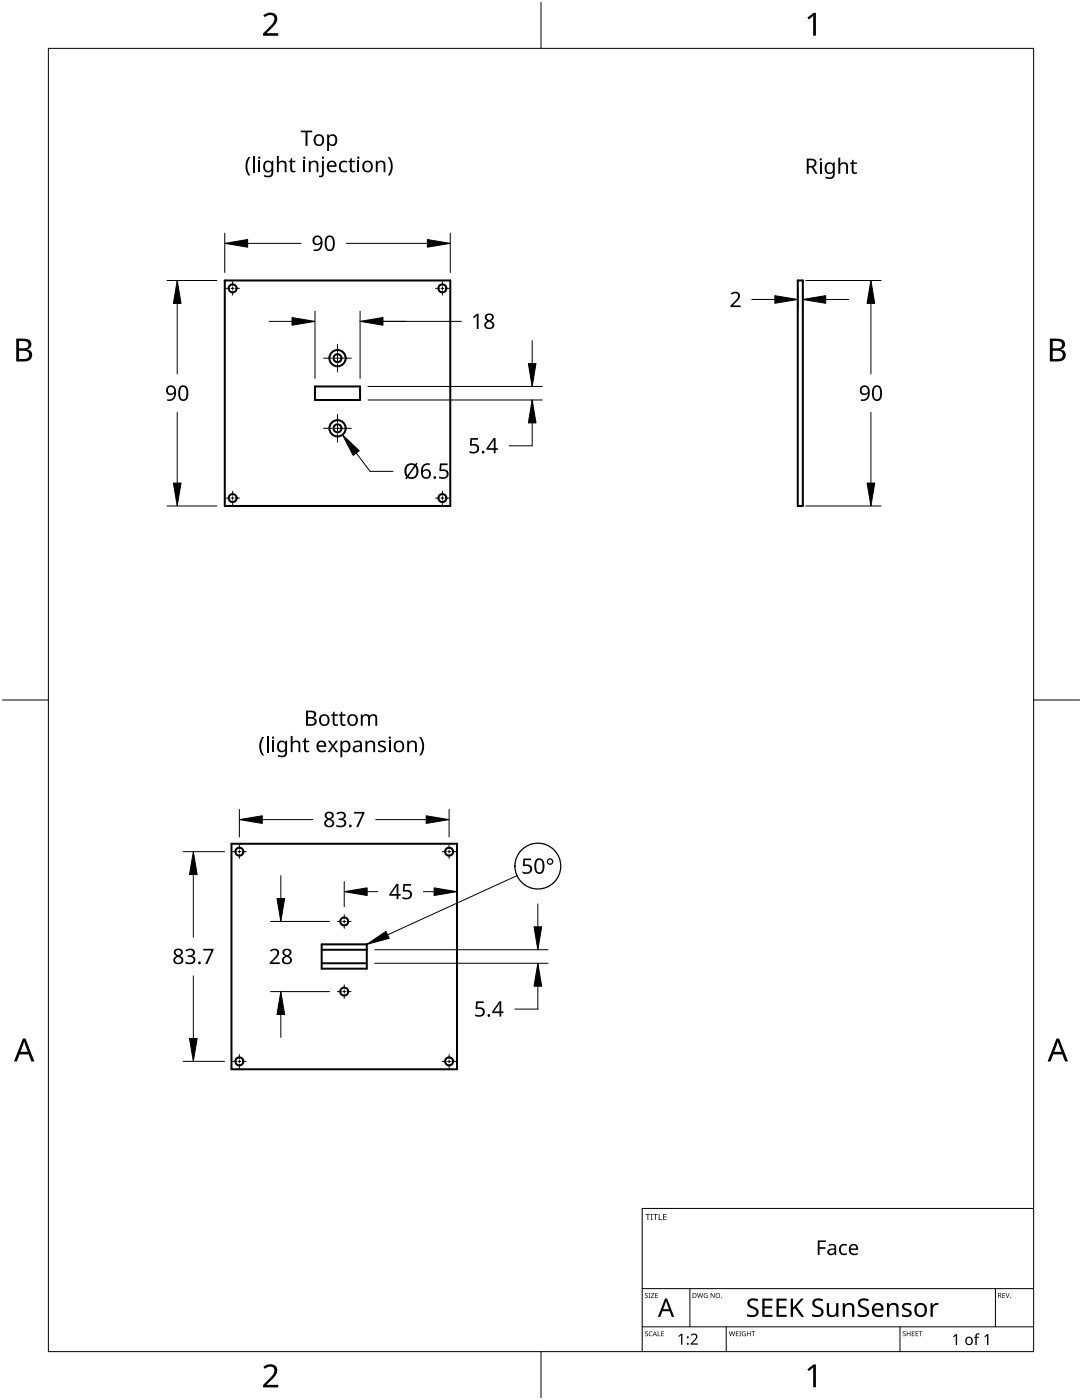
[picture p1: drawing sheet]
<svg xmlns="http://www.w3.org/2000/svg" width="216mm" height="279mm" viewBox="0 0 216 279" stroke-linecap="round" stroke-linejoin="round" font-family="sans-serif">
<g fill="none" stroke="#000" stroke-width=".4">
<path d="M44.8 56h45v45h-45zM159.2 56h1v45h-1zM62.8 77.1h9v2.7h-9zM46.2 168.4h45v45h-45zM64.2 189.5h9M64.2 188.5h9v4.8h-9zM64.2 192.2h9"/>
<circle cx="46.4" cy="57.6" r=".8"/>
<circle cx="88.3" cy="57.6" r=".8"/>
<circle cx="67.3" cy="71.5" r="1.63"/>
<circle cx="67.3" cy="71.5" r=".8"/>
<circle cx="46.4" cy="99.4" r=".8"/>
<circle cx="67.3" cy="85.5" r="1.63"/>
<circle cx="67.3" cy="85.5" r=".8"/>
<circle cx="88.3" cy="99.4" r=".8"/>
<circle cx="47.8" cy="170" r=".8"/>
<circle cx="89.6" cy="170" r=".8"/>
<circle cx="68.7" cy="183.9" r=".8"/>
<circle cx="68.7" cy="197.9" r=".8"/>
<circle cx="47.8" cy="211.8" r=".8"/>
<circle cx="89.6" cy="211.8" r=".8"/>
</g>
<path d="M9.7 9.7h196.5v260h-196.5z" fill="none" stroke="#000" stroke-width=".2"/>
<path d="M107.9 .5v9.2M.5 139.7h9.2M206.2 139.7h9.2M107.9 269.7v9.2" fill="none" stroke="#000" stroke-width=".2"/>
<g fill="#000">
<path d="M52.6 3.1a1.64 1.64 0 0 1 2.7 .4 2.52 2.52 0 0 1-1.1 2.2l-1 .9h2.3v.5h-3v-.4l1.2-1.2a1.95 1.95 0 0 0 .9-2.2 1.23 1.23 0 0 0-1.7 .1zM161.1 3.5l1.2-.9h.5v4.5h-.5v-4l-.9 .8zM52.6 272.8a1.64 1.64 0 0 1 2.7 .4 2.52 2.52 0 0 1-1.1 2.2l-1 1h2.3v.5h-3v-.5l1.2-1.2a1.95 1.95 0 0 0 .9-2.1 1.23 1.23 0 0 0-1.7 .1zM161.1 273.3l1.2-1h.5v4.6h-.5v-4l-.9 .7z"/>
<path d="M3.2 67.6h1.3a1.28 1.28 0 0 1 1.7 1.3 1.04 1.04 0 0 1-.8 .9 1.23 1.23 0 0 1 1 1.4 1.23 1.23 0 0 1-1.6 .9h-1.6zM3.8 70v1.7h.9a.86 .86 0 0 0 1.1-.9 .86 .86 0 0 0-1.1-.8zM3.8 68.1v1.4h.8a.78 .78 0 0 0 1.1-.8 .78 .78 0 0 0-1.1-.6z"/>
<path d="M209.5 67.6h1.3a1.28 1.28 0 0 1 1.7 1.3 1.04 1.04 0 0 1-.9 .9 1.23 1.23 0 0 1 1 1.4 1.23 1.23 0 0 1-1.5 .9h-1.6zM210.1 70v1.7h.9a.86 .86 0 0 0 1.1-.9 .86 .86 0 0 0-1.2-.8zM210.1 68.1v1.4h.8a.78 .78 0 0 0 1-.8 .78 .78 0 0 0-1.1-.6z"/>
<path d="M4.6 207.3h.5l1.8 4.5h-.6l-.6-1.4h-1.8l-.5 1.4h-.6zM4.8 207.9l-.7 2h1.4z"/>
<path d="M210.8 207.3h.5l1.8 4.5h-.6l-.5-1.4h-1.8l-.6 1.4h-.6zM211.1 207.9l-.7 2h1.4z"/>
</g>
<path d="M128.1 257.2h78.1M137.7 257.2v7.6M198.6 257.2v7.6M206.2 241.2h-78.1v28.5M128.1 264.8h78.1M144.9 264.8v4.9M179.6 264.8v4.9" fill="none" stroke="#000" stroke-width=".2"/>
<g fill="#000">
<path d="M128.7 258.2l.4-.1h.2l-.1 .1a.24 .24 0 0 0-.3 0 .24 .24 0 0 0-.1 .3 .24 .24 0 0 0 .4 .1 .31 .31 0 0 1 0 .4 .31 .31 0 0 1-.5-.1 .24 .24 0 0 0 .3 .1 .24 .24 0 0 0 .1-.3l-.4-.3zM128.8 242.3h.9v.1h-.3v1.1h-.2v-1.1h-.4zM129.4 258.1h.4l-.1 .1v.7l.1 .1h-.4l.1-.1v-.7zM129.8 242.3h.5l-.2 .1v1l.2 .1h-.5l.2-.1v-1zM129.9 258.1h.6l-.5 .8h.6v.1h-.7l.5-.8h-.5zM130.3 242.3h1v.1h-.4v1.1h-.2v-1.1h-.4zM130.7 258.1h.6v.1h-.4v.3h.4v.1h-.4v.3h.4v.1h-.6zM131.4 242.3h.2v1.1h.5v.1h-.7zM132.3 242.3h.7v.1h-.5v.4h.5v.1h-.5v.5h.5v.1h-.7zM139.1 258.1h.1l.2 .8 .2-.8h.2l.2 .8 .2-.8h.1l-.2 .9h-.2l-.2-.8-.2 .8h-.2zM140.5 258.2l.4-.1h.3l-.1 .1a.4 .4 0 0 0-.6 .4 .4 .4 0 0 0 .6 .3v-.3l-.2-.1h.3v.5a.53 .53 0 0 1-.7-.1 .53 .53 0 0 1 0-.7zM141.8 258.1h.1l.6 .8v-.8h.1v.9h-.2l-.5-.8v.8h-.1z"/>
<path d="M163.2 247.6h1.6v.3h-1.3v1h1.2v.3h-1.2v1.3h-.3zM167.7 248.5l.4-.2 .5-.1 .4 .2-.1 .3a.8 .8 0 0 0-1.1 .6 .8 .8 0 0 0 1 .8h.2v.3a1.12 1.12 0 0 1-1.4-.3 1.12 1.12 0 0 1 0-1.4zM200 258.1h.6v.1h-.5v.3h.4v.1h-.4v.3h.5v.1h-.6zM200.6 258.1h.2l.2 .8 .3-.8h.2l-.4 .9h-.1zM128.7 265.8l.4-.1h.2l-.1 .1a.24 .24 0 0 0-.3 0 .24 .24 0 0 0-.1 .3 .24 .24 0 0 0 .4 .1 .31 .31 0 0 1 0 .5 .31 .31 0 0 1-.5-.2 .24 .24 0 0 0 .3 .1 .24 .24 0 0 0 .1-.3l-.4-.2zM129.6 265.8l.3-.1h.3l-.1 .1a.39 .39 0 0 0-.5 .4 .39 .39 0 0 0 .5 .3 .46 .46 0 0 1-.6 0 .46 .46 0 0 1 .1-.7zM131.2 265.7h.1v.8h.5v.2h-.6zM131.9 265.7h.6v.1h-.4v.3h.4v.1h-.4v.4h.4v.1h-.6zM135.4 266.6l.5-.4h.3v2.2h-.3v-1.9l-.4 .3zM137.8 266.4a.76 .76 0 0 1 1.2 0 .76 .76 0 0 1-.3 1.1l-.6 .6h1.1v.3h-1.4v-.3l.8-.8a.52 .52 0 0 0 .2-.8 .52 .52 0 0 0-.8 .1zM145.5 265.7h.1l.2 .8 .2-.8h.1l.3 .8 .2-.8h.1l-.3 1h-.1l-.2-.9-.3 .9h-.1zM146.8 265.7h.6v.1h-.4v.3h.3v.1h-.3v.4h.4v.1h-.6z"/>
<path d="M147.5 265.7h.4l-.2 .1v.8l.2 .1h-.4l.1-.1v-.8zM148.1 265.8l.7-.1-.1 .1a.4 .4 0 0 0-.6 .4 .4 .4 0 0 0 .6 .3v-.2l-.2-.2h.3v.5a.53 .53 0 0 1-.7-.1 .53 .53 0 0 1 0-.7zM149 265.7h.2v.4h.5v-.4h.1v1h-.1v-.5h-.5v.5h-.2zM149.9 265.7h.8v.1h-.3v.9h-.2v-.9h-.3zM149.3 259.5a1.72 1.72 0 0 1 2-.2l-.2 .4a1.06 1.06 0 0 0-1.5 .2 1.37 1.37 0 0 0 1.3 1.1 1.02 1.02 0 0 1 .4 1.3 1.02 1.02 0 0 1-1.2 .6l-1-.2v-.5a1.29 1.29 0 0 0 1.8-.2 1.11 1.11 0 0 0-1.1-1 .99 .99 0 0 1-.5-1.5zM152.1 259.2h2v.4h-1.5v1.1h1.5v.4h-1.5v1.3h1.5v.4h-2zM154.9 259.2h2.1v.4h-1.6v1.1h1.5v.4h-1.5v1.3h1.6v.4h-2.1zM157.8 259.2h.4v1.8l1.7-1.8h.5l-1.5 1.6 1.5 2h-.5l-1.3-1.7-.4 .3v1.4h-.4zM162.3 259.5a1.72 1.72 0 0 1 1.9-.2l-.1 .4a1.06 1.06 0 0 0-1.5 .2 1.37 1.37 0 0 0 1.2 1.1 1.02 1.02 0 0 1 .5 1.3 1.02 1.02 0 0 1-1.3 .6l-1-.2v-.5a1.29 1.29 0 0 0 1.9-.2 1.11 1.11 0 0 0-1.1-1 .99 .99 0 0 1-.5-1.5zM165 260.1h.4v1.7a.73 .73 0 0 0 .9 .7 .73 .73 0 0 0 .5-1v-1.4h.5v2.7h-.4v-.4a1.05 1.05 0 0 1-1.2 .4 1.05 1.05 0 0 1-.7-.9zM168.2 260.1h.3l.1 .3a1.04 1.04 0 0 1 1.1-.3 1.04 1.04 0 0 1 .8 .9v1.8h-.5v-1.7a.73 .73 0 0 0-.9-.7 .73 .73 0 0 0-.5 1v1.4h-.4zM171.4 259.5a1.72 1.72 0 0 1 2-.2l-.2 .4a1.06 1.06 0 0 0-1.5 .2 1.37 1.37 0 0 0 1.2 1.1 1.02 1.02 0 0 1 .5 1.3 1.02 1.02 0 0 1-1.3 .6l-1-.2v-.5a1.29 1.29 0 0 0 1.9-.2 1.11 1.11 0 0 0-1.1-1 .99 .99 0 0 1-.5-1.5z"/>
<path d="M177 260.1h.4v.3a1.04 1.04 0 0 1 1.2-.3 1.04 1.04 0 0 1 .7 .9v1.8h-.4v-1.7a.73 .73 0 0 0-.9-.7 .73 .73 0 0 0-.6 1v1.4h-.4zM180.2 265.8l.3-.1h.2v.1a.24 .24 0 0 0-.3 0 .24 .24 0 0 0-.1 .3 .24 .24 0 0 0 .3 .1 .31 .31 0 0 1 0 .5 .31 .31 0 0 1-.5-.2 .24 .24 0 0 0 .4 .1 .24 .24 0 0 0 0-.3l-.3-.2zM180.9 265.7h.2v.4h.5v-.4h.1v1h-.1v-.5h-.5v.5h-.2zM180.1 260.3a1.61 1.61 0 0 1 1.8-.1l-.2 .4-.9-.2-.4 .2a.75 .75 0 0 0 .9 .7 .81 .81 0 0 1 .6 1 .81 .81 0 0 1-1.1 .6l-.8-.2v-.4a1.08 1.08 0 0 0 1.5-.1 .79 .79 0 0 0-.9-.7 .73 .73 0 0 1-.5-1.2zM181.9 265.7h.6v.1h-.4v.3h.4v.1h-.4v.4h.4v.1h-.6zM182.7 265.7h.5v.1h-.4v.3h.4v.1h-.4v.4h.4v.1h-.5zM183.3 265.7h.8v.1h-.3v.9h-.2v-.9h-.3zM185.7 260.1h.3l.1 .5 .1-.2a.96 .96 0 0 1 1.1-.3l-.1 .4h-.5a.87 .87 0 0 0-.6 .8v1.5h-.4zM190.2 266.7l.6-.5h.2v2.2h-.3v-1.9l-.4 .4zM194.7 266.2l.3-.1h.5l-.1 .3-.4-.1-.1 .2v.3h.4v.2h-.4v1.4h-.3v-1.4h-.3v-.1l.3-.1zM196.4 266.7l.6-.5h.2v2.2h-.2v-1.9l-.5 .4z"/>
<path d="M138.2 258.1h.3a.49 .49 0 0 1 .5 .5 .49 .49 0 0 1-.5 .4h-.3zM138.3 258.2v.7h.4l.1-.2v-.3z"/>
<path d="M142.7 258.6a.5 .5 0 0 1 1 0 .5 .5 0 0 1-1 0zM142.9 258.6a.36 .36 0 0 0 .7 0 .36 .36 0 0 0-.7 0z"/>
<path d="M165.3 248.4a.9 .9 0 0 1 1-.2 .9 .9 0 0 1 .6 .8v1.5h-.3l-.1-.3a.71 .71 0 0 1-1.1 .2 .71 .71 0 0 1 .1-1.1l1-.2a.51 .51 0 0 0-.2-.5 .51 .51 0 0 0-.6 0l-.3 .1zM165.5 249.6a.47 .47 0 0 0 .3 .7 .47 .47 0 0 0 .6-.3l.1-.6z"/>
<path d="M169.6 248.5a.94 .94 0 0 1 1.2-.2 .94 .94 0 0 1 .4 1.1h-1.5a.83 .83 0 0 0 .5 .8 .83 .83 0 0 0 .9-.2v.4a1.19 1.19 0 0 1-1.5-.3 1.19 1.19 0 0 1 0-1.6zM169.9 248.7l-.2 .5h1.2a.54 .54 0 0 0-.3-.6 .54 .54 0 0 0-.7 .1z"/>
<path d="M199.2 258.1h.2a.28 .28 0 0 1 .4 .1 .28 .28 0 0 1-.2 .4l.3 .4h-.2l-.2-.4h-.2v.4h-.1zM199.3 258.2v.3h.1a.19 .19 0 0 0 .3-.2 .19 .19 0 0 0-.3-.1z"/>
<path d="M130.6 265.7l.5 1-.3-.3h-.3l-.3 .3zM130.7 265.8l-.2 .4h.3z"/>
<path d="M132.7 259.2h.4l1.4 3.6h-.4l-.5-1.1h-1.4l-.5 1.1h-.4zM132.9 259.6l-.6 1.7h1.2z"/>
<path d="M174.3 260.4a1.18 1.18 0 0 1 1.4-.2 1.18 1.18 0 0 1 .6 1.3h-1.9a1.04 1.04 0 0 0 .7 1 1.04 1.04 0 0 0 1.1-.2v.4a1.48 1.48 0 0 1-2-.3 1.48 1.48 0 0 1 .1-2zM174.7 260.6l-.3 .6h1.4a.68 .68 0 0 0-.3-.8 .68 .68 0 0 0-.8 .2z"/>
<path d="M182.8 260.4a1.38 1.38 0 0 1 2.2 .7 1.38 1.38 0 0 1-1.5 1.7 1.48 1.48 0 0 1-.7-2.4zM183.2 260.5a1.24 1.24 0 0 0 .3 2 1.08 1.08 0 0 0 1-.8 1.08 1.08 0 0 0-.5-1.2l-.5-.1z"/>
<path d="M192.8 267a.81 .81 0 0 1 1.2 .1 .81 .81 0 0 1-.2 1.1 .81 .81 0 0 1-1.1-.2l-.1-.6zM193.1 267.1a.6 .6 0 0 0-.2 .8 .6 .6 0 0 0 .8 .2l.1-.2a.56 .56 0 0 0 0-.7 .56 .56 0 0 0-.7-.1z"/>
<circle cx="144" cy="259" r=".09"/>
<circle cx="201.6" cy="259" r=".09"/>
<circle cx="137.3" cy="268.2" r=".2"/>
<circle cx="137.3" cy="266.9" r=".2"/>
</g>
<g fill="none" stroke="#000" stroke-width=".2">
<path d="M45.1 57.6h.8M46.1 57.6h.6M46.4 56.2v.8M46.4 57.3v.5M46.4 58.1v.8M47 57.6h.8M86.9 57.6h.8M88 57.6h.6M88.3 56.2v.8M88.3 57.3v.5M88.3 58.1v.8M88.8 57.6h.8"/>
<path d="M64.6 71.5h1.6M66.8 71.5h1.1M67.3 68.7v1.6M67.3 70.9v1.1M67.3 72.6v1.6M68.5 71.5h1.6M45.1 99.4h.8M46.1 99.4h.6M46.4 98v.8M46.4 99.1v.6M46.4 100v.8M47 99.4h.8"/>
<path d="M64.6 85.5h1.6M66.8 85.5h1.1M67.3 82.7v1.6M67.3 84.9v1.1M67.3 86.6v1.6M68.5 85.5h1.6M86.9 99.4h.8M88 99.4h.6M88.3 98v.8M88.3 99.1v.6M88.3 100v.8M88.8 99.4h.8"/>
<path d="M46.4 170h.8M47.5 170h.5M47.8 168.6v.8M47.8 169.7v.5M47.8 170.5v.8M48.3 170h.8M88.3 170h.8M89.3 170h.6M89.6 168.6v.8M89.6 169.7v.5M89.6 170.5v.8M90.2 170h.8"/>
<path d="M67.3 183.9h.8M67.3 197.9h.8M68.4 183.9h.6M68.4 197.9h.6M68.7 182.5v.8M68.7 183.6v.6M68.7 184.5v.8M68.7 196.5v.8M68.7 197.6v.6M68.7 198.5v.8M69.2 183.9h.8M69.2 197.9h.8"/>
<path d="M46.4 211.8h.8M47.5 211.8h.5M47.8 210.5v.8M47.8 211.5v.6M47.8 212.4v.8M48.3 211.8h.8M88.3 211.8h.8M89.3 211.8h.6M89.6 210.5v.8M89.6 211.5v.6M89.6 212.4v.8M90.2 211.8h.8"/>
</g>
<g fill="none" stroke="#000" stroke-width=".2">
<path d="M33.3 56h10M44.8 46.5v7.9M49.4 48.6h10.7M69.1 48.6h16.2M89.8 46.5v7.9M150 59.8h9.2M159.2 57.6v4.2M160.2 57.6v4.2M160.8 56h15M164.8 59.8h4.5M35.4 60.5v14.1M53.7 64.1h4.6"/>
<path d="M62.8 62.1v13.4M71.8 62.1v13.4M71.8 64.1h20.3M73.4 79.8h34.8M73.4 77.1h34.8M106.2 79.8v9.2h-4.6M106.2 68v4.6M173.8 60.5v14.1M35.4 82.3v14.1M71.1 90.4l2.7 3.7h4.6M173.8 82.3v14.1M33.3 101h10"/>
<path d="M160.8 101h15M36.5 170h8.3M38.6 174.5v12.5M47.8 161.5v5.5M52.3 163.6h10.1M56 174.7v4.6M68.7 175.9v5M73.3 178h2.1M75 163.6h10M84.5 178h2.1M89.6 161.5v5.5M91.2 175.9v.5"/>
<path d="M38.6 194.7v12.5M54 183.9h11.7M54 197.9h11.7M74.8 189.5h34.6M74.8 192.2h34.6M107.3 192.2v9.2h-4.5M107.3 180.4v4.6M36.5 211.8h8.3M56 202.5v4.5"/>
</g>
<g fill="#000" stroke="#000" stroke-width=".2">
<path d="M44.8 48.6l4.6-.8v1.5zM85.3 47.8l4.5 .8-4.5 .7zM154.6 59l4.6 .8-4.6 .7zM35.4 56l.7 4.5h-1.5zM58.3 63.4l4.5 .7-4.5 .8zM71.8 64.1l4.6-.7v1.5zM105.4 72.6h1.6l-.8 4.5zM160.2 59.8l4.6-.8v1.5zM173.8 56l.7 4.5h-1.5zM34.6 96.4h1.5l-.7 4.6zM68.3 86.8l3.4 3.2-1.2 .9zM106.2 79.8l.8 4.6h-1.6z"/>
<path d="M173 96.4h1.5l-.7 4.6zM38.6 170l.7 4.5h-1.5zM47.8 163.6l4.5-.8v1.5zM55.3 179.3h1.5l-.8 4.6zM68.7 178l4.6-.8v1.5zM85 162.8l4.6 .8-4.6 .7zM86.6 177.2l4.6 .8-4.6 .7zM107.3 192.2l.8 4.6h-1.5zM106.6 185h1.5l-.8 4.5zM37.8 207.2h1.5l-.7 4.6zM56 197.9l.8 4.6h-1.5z"/>
</g>
<g fill="#000">
<path d="M49.6 31.3h.4a3.2 3.2 0 0 0 0 3.7 .85 .85 0 0 1-.9-.8 3.1 3.1 0 0 1 .5-2.9zM55.3 31.1h.3v1.3a.87 .87 0 0 1 1-.3 .87 .87 0 0 1 .6 .8v1.5h-.4v-1.5a.61 .61 0 0 0-.7-.5 .61 .61 0 0 0-.5 .8v1.2h-.3zM58.1 31.6h.2v.5h.6v.3h-.6v1.3l.2 .4h.5v.2a.69 .69 0 0 1-1.1-.6v-1.3h-.3v-.2l.3-.2zM60 26.1h2.3v.3h-.9v2.7h-.4v-2.7h-1zM61.6 32.1h.3l.1 .3a.87 .87 0 0 1 .9-.3 .87 .87 0 0 1 .6 .8v1.5h-.3v-1.5a.61 .61 0 0 0-.8-.5 .61 .61 0 0 0-.4 .8v1.2h-.4zM64.2 32.1h.4v2.6a.65 .65 0 0 1-.9 .6v-.3l.4 .1 .1-.3zM67.9 32.4l.4-.3h.5l.5 .1-.1 .3a.83 .83 0 0 0-1.2 .7 .83 .83 0 0 0 1.1 .8h.1v.3a1.14 1.14 0 0 1-1.3-.2 1.14 1.14 0 0 1-.2-1.4zM70 31.6h.2v.5h.6v.3h-.6v1.3l.2 .4h.5v.2a.69 .69 0 0 1-1.1-.6v-1.3h-.3v-.2l.3-.2zM75 32.1h.3v.3a.87 .87 0 0 1 1-.3 .87 .87 0 0 1 .6 .8v1.5h-.4v-1.5a.61 .61 0 0 0-.7-.5 .61 .61 0 0 0-.4 .8v1.2h-.4zM77.4 31.3a.86 .86 0 0 1 .8 .9 3 3 0 0 1-.5 2.8h-.3a3.2 3.2 0 0 0 0-3.7zM167.3 31.5h.4l-.1 1.2a.87 .87 0 0 1 1-.3 .87 .87 0 0 1 .6 .8v1.5h-.4v-1.5a.61 .61 0 0 0-.7-.5 .61 .61 0 0 0-.4 .8v1.2h-.4zM170.1 31.9h.2v.5h.7v.3h-.7v1.3l.2 .4h.5v.3a.69 .69 0 0 1-1.1-.7v-1.3h-.3v-.2l.3-.1z"/>
<path d="M94.4 63.2l.8-.6h.3v3h-.4l.1-2.6-.6 .5zM145.8 58.6a1.01 1.01 0 0 1 1.2-.4 1.01 1.01 0 0 1 .6 1l-.2 .6-1.2 1.2h1.6v.3h-2v-.3l1.1-1.1a.72 .72 0 0 0 .4-.7 .72 .72 0 0 0-.4-.7l-.9 .3zM87.8 92.5h1.5v.3h-1.2l-.1 .9a1.02 1.02 0 0 1 1.5 .8 1.02 1.02 0 0 1-1.4 1.1l-.5-.2v-.3a.88 .88 0 0 0 1 .2 .88 .88 0 0 0 .5-.8 .85 .85 0 0 0-1.2-.5l-.2-.1zM93.9 87.4h1.5v.4h-1.2l-.1 .9a1.02 1.02 0 0 1 1.5 .8 1.02 1.02 0 0 1-1.4 1l-.5-.2v-.3a.88 .88 0 0 0 1 .2 .88 .88 0 0 0 .5-.8 .85 .85 0 0 0-1.3-.4l-.1-.1zM52.4 147.1h.3a3.2 3.2 0 0 0 0 3.7 .85 .85 0 0 1-.8-.8 3.1 3.1 0 0 1 .5-2.9zM58 146.9h.4v1.2a.87 .87 0 0 1 .9-.3 .87 .87 0 0 1 .6 .8v1.5h-.3v-1.5a.61 .61 0 0 0-.8-.5 .61 .61 0 0 0-.4 .8v1.2h-.4zM60.8 147.3h.2v.5h.7v.3h-.7v1.3l.2 .4h.5v.3a.69 .69 0 0 1-1-.7v-1.3h-.4v-.2l.4-.1zM65.4 147.8h.5l.5 .9 .6-.9h.4l-.7 1.1 .8 1.2h-.4l-.7-.9-.6 .9h-.4l.8-1.2zM66.5 142h.3v.6h.6v.3h-.6v1.3l.2 .4 .4-.1v.3a.69 .69 0 0 1-1-.6v-1.3h-.3v-.2l.3-.2zM68.1 142h.2v.6h.7v.3h-.7v1.3l.2 .4 .5-.1v.3a.69 .69 0 0 1-1.1-.6v-1.3h-.3v-.2l.3-.2zM72.9 147.8h.3l.1 .3a.87 .87 0 0 1 .9-.3 .87 .87 0 0 1 .6 .8v1.5h-.3v-1.5a.61 .61 0 0 0-.8-.5 .61 .61 0 0 0-.4 .8v1.2h-.4zM72 142.6h.3l.1 .3a.86 .86 0 0 1 1.4 0 .81 .81 0 0 1 .9-.3 .81 .81 0 0 1 .6 .8v1.4h-.4v-1.4a.56 .56 0 0 0-.7-.6 .56 .56 0 0 0-.4 .8v1.2h-.4v-1.4a.57 .57 0 0 0-.7-.6 .57 .57 0 0 0-.3 .9v1.1h-.4z"/>
<path d="M75.5 148a1.34 1.34 0 0 1 1.5-.1l-.1 .3-.5-.1a.37 .37 0 0 0-.6 .2 .37 .37 0 0 0 .4 .4l.2 .1a.69 .69 0 0 1 .6 .8 .69 .69 0 0 1-.9 .5l-.7-.1v-.3l.7 .1 .5-.1v-.4l-.5-.2a.68 .68 0 0 1-.6-1.1zM81.3 147.8h.3v.3a.87 .87 0 0 1 1-.3 .87 .87 0 0 1 .6 .8v1.5h-.4v-1.5a.61 .61 0 0 0-.7-.5 .61 .61 0 0 0-.5 .8v1.2h-.3zM83.7 147.1a.86 .86 0 0 1 .8 .8 3 3 0 0 1-.5 2.9h-.3a3.2 3.2 0 0 0 0-3.7zM67.1 162.3a1.06 1.06 0 0 1 1.2-.4 1.06 1.06 0 0 1 .7 1l-.2 .4-.4 .2a.82 .82 0 0 1 .7 .9 .82 .82 0 0 1-.9 .7l-1.1-.2v-.3a1.08 1.08 0 0 0 1.6-.3 .62 .62 0 0 0-.8-.6h-.3v-.4a.7 .7 0 0 0 .7 0 .7 .7 0 0 0 .3-.7 .89 .89 0 0 0-1.3 0zM70.7 162h2v.3l-1.2 2.8h-.4l1.2-2.7h-1.6zM80.5 176.4h1.5v.4h-1.2l-.1 .8a1.02 1.02 0 0 1 1.5 .9 1.02 1.02 0 0 1-1.4 1l-.5-.2v-.3a.88 .88 0 0 0 1 .2 .88 .88 0 0 0 .5-.8 .85 .85 0 0 0-1.2-.4l-.2-.1zM104.4 171.3h1.6v.4h-1.2l-.1 .9a1.02 1.02 0 0 1 1.5 .8 1.02 1.02 0 0 1-1.4 1l-.5-.2v-.3a.88 .88 0 0 0 .9 .2 .88 .88 0 0 0 .6-.8 .85 .85 0 0 0-1.3-.4l-.2-.1zM37 189.6a1.06 1.06 0 0 1 1.1-.3 1.06 1.06 0 0 1 .8 .9l-.3 .4-.3 .2a.82 .82 0 0 1 .7 .9 .82 .82 0 0 1-.9 .7l-1.1-.1v-.4a1.08 1.08 0 0 0 1.6-.2 .62 .62 0 0 0-.9-.7h-.2v-.3a.7 .7 0 0 0 .7-.1 .7 .7 0 0 0 .3-.7 .89 .89 0 0 0-1.3 0zM40.6 189.4h2v.2l-1.2 2.8h-.4l1.2-2.7h-1.6zM53.9 189.7a1.01 1.01 0 0 1 1.1-.4 1.01 1.01 0 0 1 .7 1l-.3 .6-1.1 1.2h1.5v.3h-2v-.3l1.1-1.1a.72 .72 0 0 0 .4-.7 .72 .72 0 0 0-.4-.7l-.8 .3zM95 199.8h1.5v.4h-1.2l-.1 .9a1.02 1.02 0 0 1 1.5 .8 1.02 1.02 0 0 1-1.3 1l-.6-.1v-.4a.88 .88 0 0 0 1 .2 .88 .88 0 0 0 .5-.8 .85 .85 0 0 0-1.2-.4l-.2-.1z"/>
<path d="M52.9 32.2a.94 .94 0 0 1 1.3 .2v-.3h.3v2.3a1.14 1.14 0 0 1-1.8 .8v-.3a.91 .91 0 0 0 1.4-.3l.1-.5a1 1 0 0 1-1.3 .1 1 1 0 0 1-.4-1.2zM53.1 32.5a.92 .92 0 0 0-.2 1 .92 .92 0 0 0 .8 .6 .99 .99 0 0 0 0-1.7z"/>
<path d="M62.9 27.1a1.13 1.13 0 0 1 1.6 .1 1.13 1.13 0 0 1-.2 1.6 1.13 1.13 0 0 1-1.6-.2 1.53 1.53 0 0 1 .2-1.5zM63.2 27.2a.89 .89 0 0 0-.2 1.1 .89 .89 0 0 0 .9 .5 .86 .86 0 0 0 .4-1.1 .86 .86 0 0 0-1.1-.5z"/>
<path d="M65.5 32.4a.98 .98 0 0 1 1.2-.2 .98 .98 0 0 1 .5 1.1h-1.6a.87 .87 0 0 0 .5 .8 .87 .87 0 0 0 1-.2v.4a1.24 1.24 0 0 1-1.7-.3 1.24 1.24 0 0 1 .1-1.6zM65.8 32.5l-.2 .5h1.2a.57 .57 0 0 0-.3-.6 .57 .57 0 0 0-.7 .1z"/>
<path d="M65.3 26.8h.3v.3a.95 .95 0 0 1 1.2-.2 .95 .95 0 0 1 .5 1.1 .97 .97 0 0 1-.5 1 .97 .97 0 0 1-1.2-.2l.1 1.3h-.4zM65.8 27.3l-.1 .4a.73 .73 0 0 0 .1 .9 .73 .73 0 0 0 .9 .1 .88 .88 0 0 0 .2-1 .88 .88 0 0 0-.9-.6z"/>
<path d="M72.6 32.4a1.13 1.13 0 0 1 1.6 .1 1.13 1.13 0 0 1-.2 1.6 1.13 1.13 0 0 1-1.6-.3 1.53 1.53 0 0 1 .2-1.4zM72.9 32.5a.89 .89 0 0 0-.2 1 .89 .89 0 0 0 .9 .5 .86 .86 0 0 0 .4-1.1 .86 .86 0 0 0-1.1-.4z"/>
<path d="M161 31.7h.8a.87 .87 0 0 1 1.1 .6 .87 .87 0 0 1-.6 1l.8 1.4h-.4l-.7-1.3h-.6v1.3h-.4zM161.4 32v1.1h.4a.58 .58 0 0 0 .7-.6 .58 .58 0 0 0-.7-.5z"/>
<path d="M164.9 32.6a.94 .94 0 0 1 1.3 .1l.1-.3h.3v2.3a1.14 1.14 0 0 1-1.9 .9v-.4a.91 .91 0 0 0 1.5-.3v-.5a1 1 0 0 1-1.3 .2 1 1 0 0 1-.3-1.3zM165.2 32.8a.92 .92 0 0 0-.3 1 .92 .92 0 0 0 .8 .6 .98 .98 0 0 0 0-1.7z"/>
<path d="M62.6 47.3a1.11 1.11 0 0 1 1.4-.1 1.11 1.11 0 0 1 .4 1.3 1.38 1.38 0 0 1-1.8 1.6v-.3a1.01 1.01 0 0 0 1-.2 1.01 1.01 0 0 0 .4-1 .94 .94 0 0 1-1.4 .1 .94 .94 0 0 1 0-1.4zM62.7 48a.66 .66 0 0 0 1.3 0 .66 .66 0 0 0-1.3 0z"/>
<path d="M65.2 47.2a1.05 1.05 0 0 1 1.2 0 1.05 1.05 0 0 1 .4 1.2 1.3 1.3 0 0 1-1 1.7 1.22 1.22 0 0 1-1-1.6l.1-.8zM65.4 47.5a1.88 1.88 0 0 0 .2 2.3 .71 .71 0 0 0 .8-1 1.17 1.17 0 0 0-.6-1.5z"/>
<path d="M33.4 77.2a1.11 1.11 0 0 1 1.4-.1 1.11 1.11 0 0 1 .3 1.4 1.38 1.38 0 0 1-1.7 1.5v-.3a1.01 1.01 0 0 0 1-.2 1.01 1.01 0 0 0 .3-1 .94 .94 0 0 1-1.4 .1 .94 .94 0 0 1 .1-1.4zM33.5 77.9a.66 .66 0 0 0 1.3 0 .66 .66 0 0 0-1.3 0z"/>
<path d="M36 77.1a1.05 1.05 0 0 1 1.2 0 1.05 1.05 0 0 1 .4 1.2 1.31 1.31 0 0 1-1 1.7 1.22 1.22 0 0 1-1-1.5l.1-.9zM36.2 77.4a1.88 1.88 0 0 0 .2 2.3 .71 .71 0 0 0 .8-.9 1.17 1.17 0 0 0-.6-1.6z"/>
<path d="M96.9 62.9a.88 .88 0 0 1 1.1-.3 .88 .88 0 0 1 .4 1.1l-.4 .3a.87 .87 0 0 1 .6 1.2 .87 .87 0 0 1-1.2 .5 .82 .82 0 0 1-.8-.8 .82 .82 0 0 1 .7-.8l-.2-.1a.77 .77 0 0 1-.2-1.1zM97 64.8a.6 .6 0 0 0 1.2 0 .6 .6 0 0 0-1.2 0zM97.1 63.4a.51 .51 0 0 0 1 0 .51 .51 0 0 0-1 0z"/>
<path d="M171.8 77.2a1.11 1.11 0 0 1 1.4-.1 1.11 1.11 0 0 1 .4 1.4 1.38 1.38 0 0 1-1.8 1.5v-.3a1.01 1.01 0 0 0 1-.2 1.01 1.01 0 0 0 .4-1 .94 .94 0 0 1-1.4 .1 .94 .94 0 0 1 0-1.4zM171.9 77.9a.66 .66 0 0 0 1.3 0 .66 .66 0 0 0-1.3 0z"/>
<path d="M174.4 77.1a1.05 1.05 0 0 1 1.2 0 1.05 1.05 0 0 1 .4 1.2 1.31 1.31 0 0 1-1 1.7 1.22 1.22 0 0 1-1-1.5l.1-.9zM174.6 77.4a1.88 1.88 0 0 0 .2 2.3 .71 .71 0 0 0 .8-.9 1.17 1.17 0 0 0-.6-1.6z"/>
<path d="M81.1 92.9l.8-.4 1 .1 .2-.2 .2 .1-.2 .3a1.58 1.58 0 0 1 .3 2 1.58 1.58 0 0 1-1.9 .7l-.2-.1-.2 .3-.2-.2 .2-.3a2.01 2.01 0 0 1 0-2.3zM82.9 93.1l-1.4 2a1.08 1.08 0 0 0 1.3-.1 1.08 1.08 0 0 0 .3-1.3zM81.4 93a1.68 1.68 0 0 0-.1 1.8l1.4-1.9-.7-.1z"/>
<path d="M84.4 92.8l.5-.3 .5-.1 .4 .1v.3a1.03 1.03 0 0 0-1.4 1.2 .96 .96 0 0 1 1.5 0 .96 .96 0 0 1-.5 1.5 1.14 1.14 0 0 1-1.2-.3 1.14 1.14 0 0 1-.2-1.2l.1-.7zM84.3 94.6a.7 .7 0 0 0 1.4 0 .7 .7 0 0 0-1.4 0z"/>
<path d="M98.5 87.4h.4v2h.4v.4h-.4v.7h-.4v-.7h-1.4v-.3zM98.5 87.8l-1.1 1.6h1.1z"/>
<path d="M55.6 148a.94 .94 0 0 1 1.3 .1l.1-.3h.3v2.3a1.14 1.14 0 0 1-1.9 .9v-.4a.91 .91 0 0 0 1.5-.3v-.5a1 1 0 0 1-1.3 .2 1 1 0 0 1-.3-1.3zM55.9 148.2a.92 .92 0 0 0-.3 1 .92 .92 0 0 0 .8 .6 .98 .98 0 0 0 0-1.7z"/>
<path d="M61.1 141.8h.8a.81 .81 0 0 1 1 .2 .81 .81 0 0 1 0 1l-.4 .2a.83 .83 0 0 1 .7 1 .83 .83 0 0 1-1.1 .6h-1zM61.5 143.4v1.1h.6a.57 .57 0 0 0 .7-.5 .57 .57 0 0 0-.8-.6zM61.5 142.1v1h.5a.52 .52 0 0 0 .7-.5 .52 .52 0 0 0-.7-.5z"/>
<path d="M63.4 148.1a.98 .98 0 0 1 1.2-.2 .98 .98 0 0 1 .5 1.1h-1.6a.87 .87 0 0 0 .6 .8 .87 .87 0 0 0 .9-.1v.3a1.24 1.24 0 0 1-1.6-.2 1.24 1.24 0 0 1 0-1.7zM63.7 148.3l-.2 .4h1.2a.57 .57 0 0 0-.3-.6 .57 .57 0 0 0-.7 .2z"/>
<path d="M63.9 142.8a1.13 1.13 0 0 1 1.7 .1 1.13 1.13 0 0 1-.2 1.7 1.13 1.13 0 0 1-1.6-.3 1.52 1.52 0 0 1 .1-1.5zM64.3 143a.89 .89 0 0 0-.3 1 .89 .89 0 0 0 1 .5 .86 .86 0 0 0 .4-1.1 .86 .86 0 0 0-1.1-.4z"/>
<path d="M67.9 147.8h.3l.1 .3a.95 .95 0 0 1 1.1-.2 .95 .95 0 0 1 .5 1.1 .97 .97 0 0 1-.5 1 .97 .97 0 0 1-1.1-.2v1.3h-.4zM68.4 148.3l-.1 .4a.73 .73 0 0 0 .1 .9 .73 .73 0 0 0 .9 .1 .88 .88 0 0 0 .3-1 .88 .88 0 0 0-1-.6z"/>
<path d="M69.6 142.8a1.13 1.13 0 0 1 1.6 .1 1.13 1.13 0 0 1-.2 1.7 1.13 1.13 0 0 1-1.6-.3 1.53 1.53 0 0 1 .2-1.5zM69.9 143a.89 .89 0 0 0-.2 1 .89 .89 0 0 0 .9 .5 .86 .86 0 0 0 .4-1.1 .86 .86 0 0 0-1.1-.4z"/>
<path d="M70.6 148a.93 .93 0 0 1 1-.2 .93 .93 0 0 1 .6 .8v1.5h-.3v-.3a.74 .74 0 0 1-1.2 .3 .74 .74 0 0 1 .1-1.2l1.1-.2a.53 .53 0 0 0-.2-.6 .53 .53 0 0 0-.7 0l-.3 .2zM70.9 149.2l-.1 .1a.54 .54 0 0 0 .6 .6 .54 .54 0 0 0 .4-.7v-.2z"/>
<path d="M78.8 148.1a1.13 1.13 0 0 1 1.7 .1 1.13 1.13 0 0 1-.2 1.6 1.13 1.13 0 0 1-1.6-.2 1.53 1.53 0 0 1 .1-1.5zM79.2 148.2a.89 .89 0 0 0-.3 1.1 .89 .89 0 0 0 1 .5 .86 .86 0 0 0 .4-1.1 .86 .86 0 0 0-1.1-.5z"/>
<path d="M64.9 162.3a.88 .88 0 0 1 1.2-.3 .88 .88 0 0 1 .4 1.1l-.5 .4a.87 .87 0 0 1 .7 1.1 .87 .87 0 0 1-1.2 .5 .82 .82 0 0 1-.8-.7 .82 .82 0 0 1 .6-.9l-.1-.1a.77 .77 0 0 1-.3-1.1zM65.1 164.3a.6 .6 0 0 0 1.1 0 .6 .6 0 0 0-1.1 0zM65.2 162.8a.51 .51 0 0 0 1 0 .51 .51 0 0 0-1 0z"/>
<path d="M79.1 176.4h.4v2h.4v.4h-.4v.7h-.4v-.7h-1.4v-.4zM79.1 176.8l-1.1 1.6h1.1z"/>
<path d="M107 171.5a1.05 1.05 0 0 1 1.2 0 1.05 1.05 0 0 1 .4 1.2 1.31 1.31 0 0 1-1 1.7 1.22 1.22 0 0 1-1-1.6l.1-.8zM107.2 171.8a1.88 1.88 0 0 0 .3 2.3 .71 .71 0 0 0 .8-1 1.17 1.17 0 0 0-.7-1.5z"/>
<path d="M109.1 171.9a.66 .66 0 0 1 1.3 0 .66 .66 0 0 1-1.3 0zM109.4 171.9a.4 .4 0 0 0 .8 0 .4 .4 0 0 0-.8 0z"/>
<path d="M34.8 189.6a.88 .88 0 0 1 1.2-.3 .88 .88 0 0 1 .4 1.1l-.5 .4a.87 .87 0 0 1 .6 1.1 .87 .87 0 0 1-1.1 .5 .82 .82 0 0 1-.8-.7 .82 .82 0 0 1 .6-.9l-.1-.1a.77 .77 0 0 1-.3-1.1zM34.9 191.6a.6 .6 0 0 0 1.2 0 .6 .6 0 0 0-1.2 0zM35.1 190.1a.51 .51 0 0 0 1 0 .51 .51 0 0 0-1 0z"/>
<path d="M56.5 189.6a.88 .88 0 0 1 1.1-.3 .88 .88 0 0 1 .4 1.2l-.4 .3a.87 .87 0 0 1 .6 1.1 .87 .87 0 0 1-1.2 .5 .82 .82 0 0 1-.7-.7 .82 .82 0 0 1 .6-.9l-.1-.1a.77 .77 0 0 1-.3-1.1zM56.6 191.6a.6 .6 0 0 0 1.2 0 .6 .6 0 0 0-1.2 0zM56.8 190.1a.51 .51 0 0 0 1 0 .51 .51 0 0 0-1 0z"/>
<path d="M99.6 199.8h.4v2.1h.5v.3h-.5v.7h-.3v-.7h-1.5v-.3zM99.7 200.2l-1.1 1.7h1.1z"/>
<circle cx="51.7" cy="31.5" r=".23"/>
<circle cx="60.7" cy="31.5" r=".23"/>
<circle cx="64.4" cy="31.5" r=".23"/>
<circle cx="71.5" cy="31.5" r=".23"/>
<circle cx="163.8" cy="31.8" r=".23"/>
<circle cx="86.8" cy="95.3" r=".27"/>
<circle cx="96.4" cy="90.3" r=".27"/>
<circle cx="54.5" cy="147.2" r=".23"/>
<circle cx="77.8" cy="147.2" r=".23"/>
<circle cx="69.9" cy="164.9" r=".27"/>
<circle cx="39.8" cy="192.2" r=".27"/>
<circle cx="97.6" cy="202.7" r=".27"/>
</g>
<path d="M73.2 188.5l3.8-2.6 .7 1.4z" fill="#000" stroke="#000" stroke-width=".2"/>
<path d="M103.2 174.8l-30 13.7" fill="none" stroke="#000" stroke-width=".2"/>
<circle cx="107.3" cy="172.8" r="4.6" fill="none" stroke="#000" stroke-width=".25"/>
<path d="M50.6 31.1v3.3M51.7 32.1v2.3M60.7 32.1v2.3M71.5 32.1v2.3M163.8 32.4v2.3M53.4 146.9v3.2M54.5 147.8v2.3M77.8 147.8v2.3" fill="none" stroke="#000" stroke-width=".37"/>
</svg>
